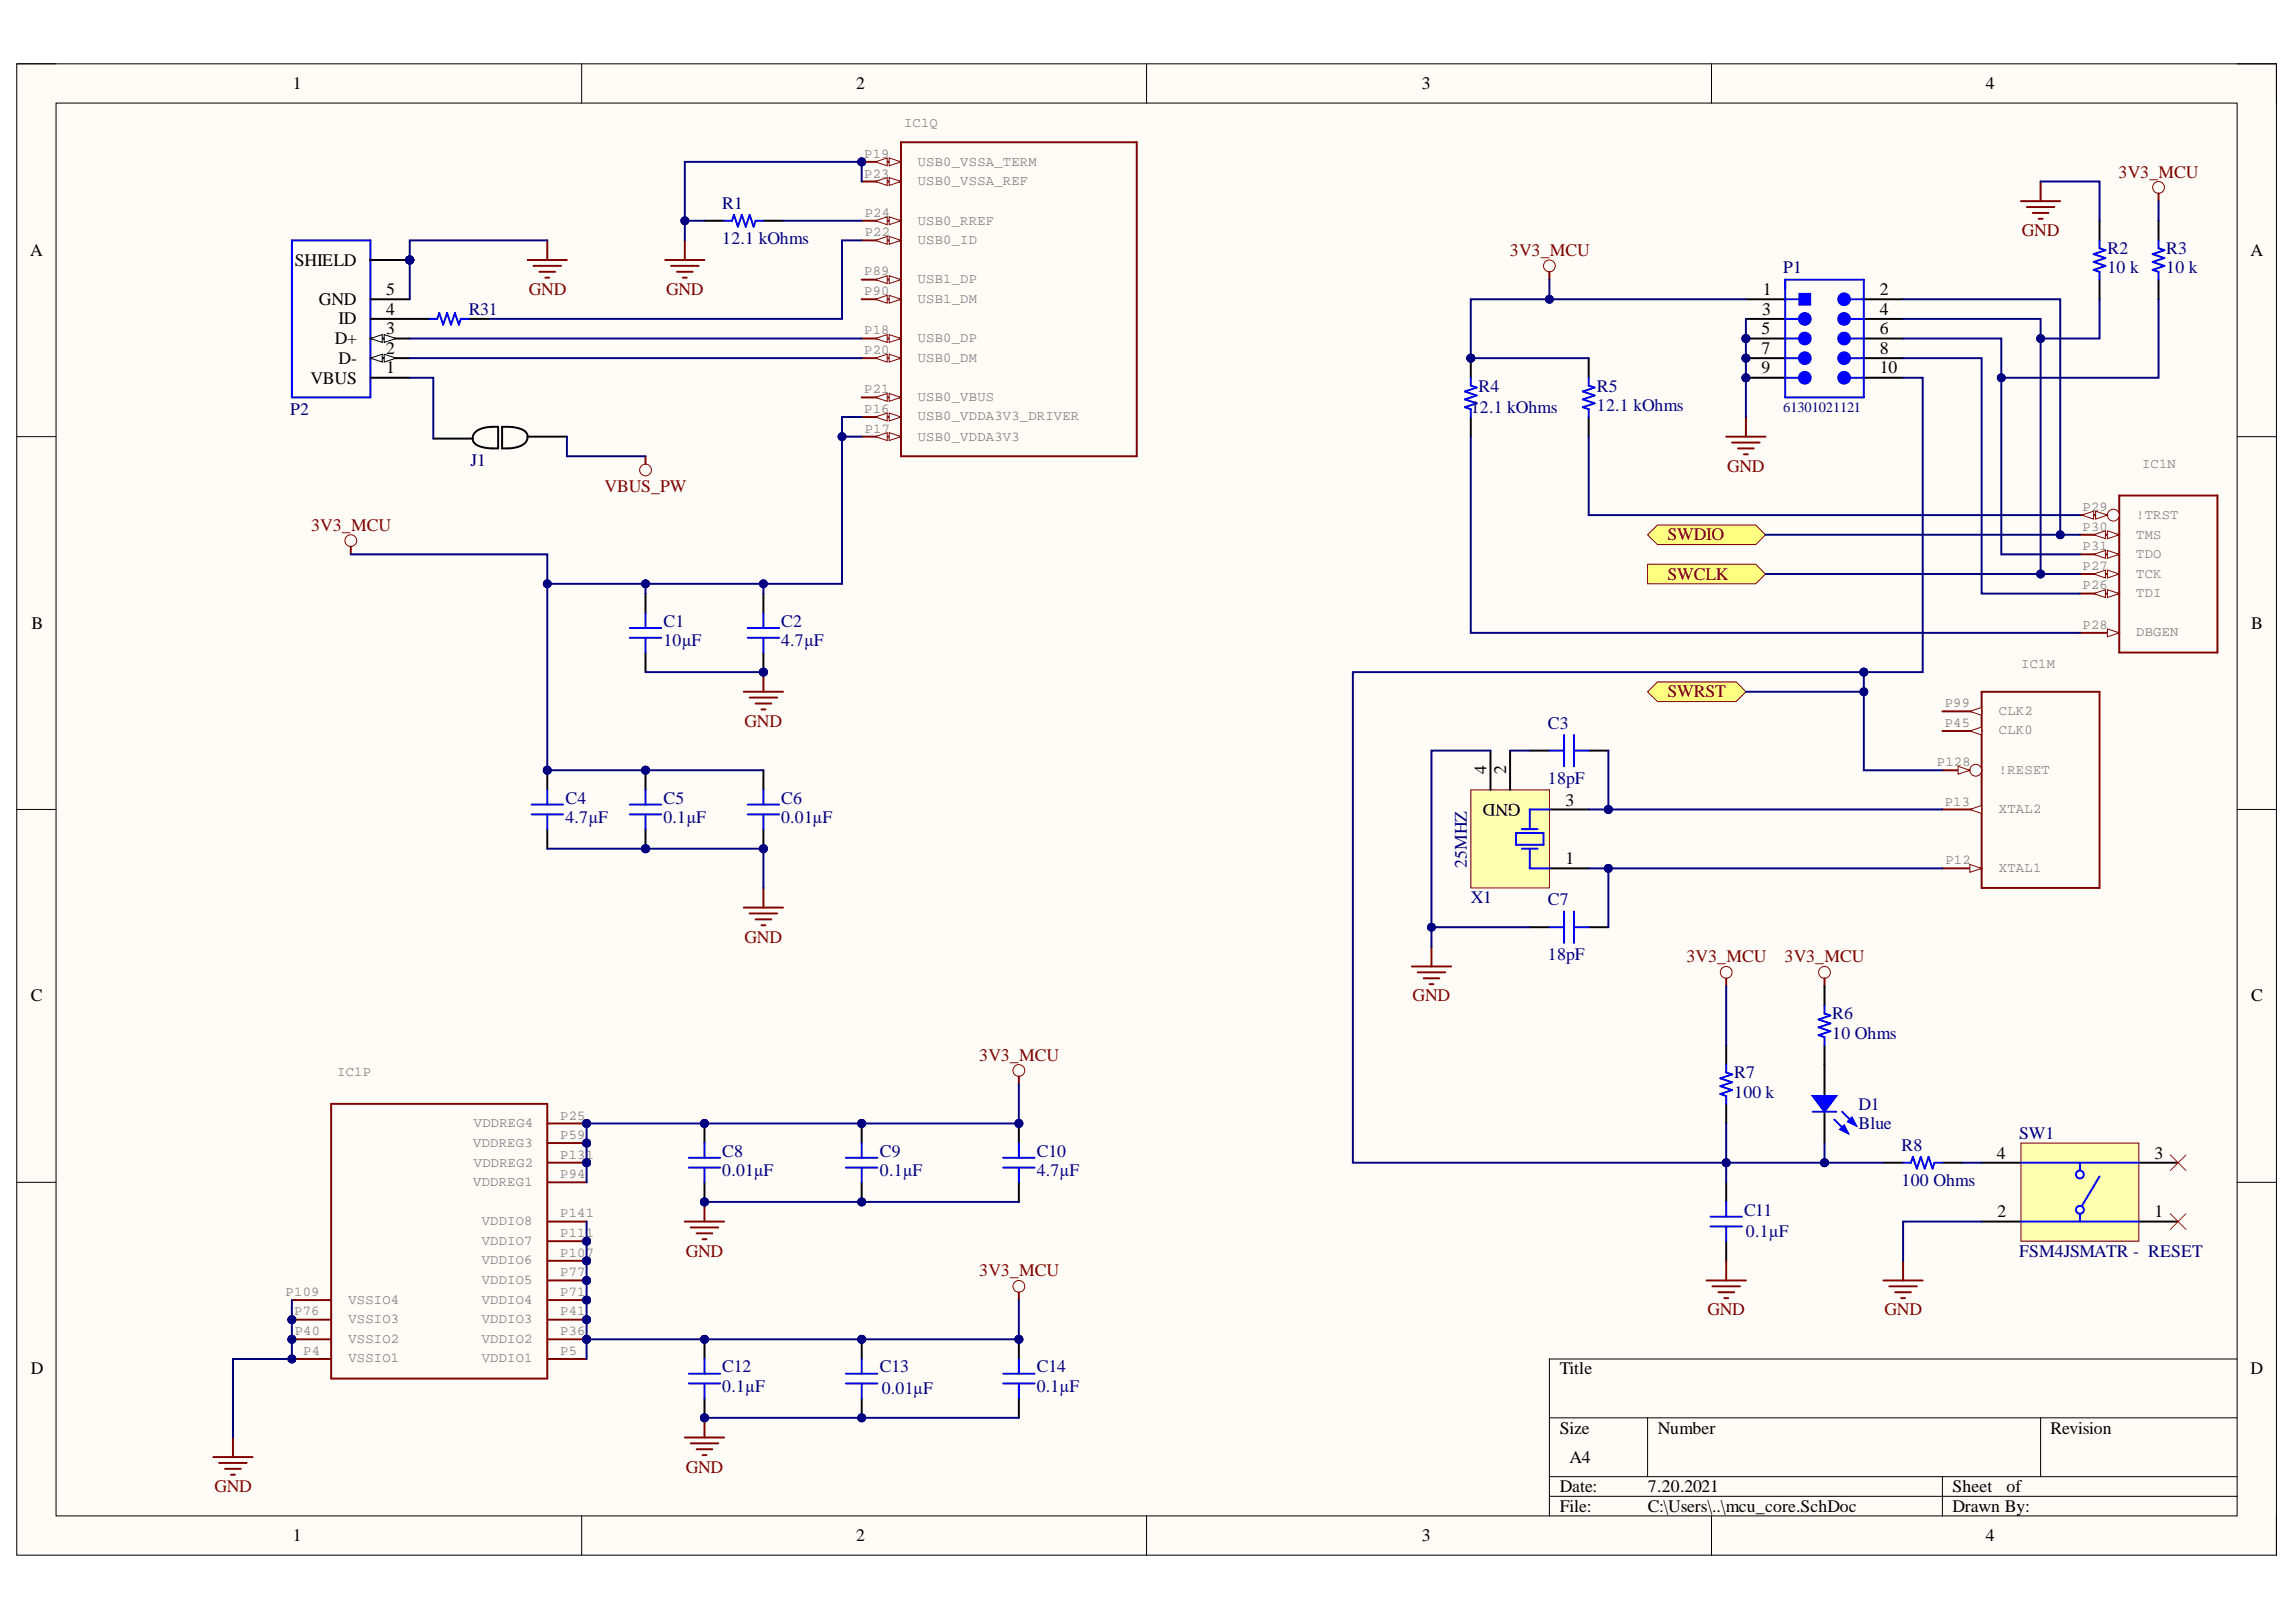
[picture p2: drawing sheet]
<svg xmlns="http://www.w3.org/2000/svg" width="297mm" height="210mm" viewBox="0 0 297 210" stroke-linecap="round" stroke-linejoin="round" font-family="sans-serif">
<defs><g id="words">
<g font-size="2.3">
<text x="37.9" y="11.6">1</text>
<text x="110.8" y="11.6">2</text>
<text x="183.9" y="11.6">3</text>
<text x="256.9" y="11.6">4</text>
<text x="3.9" y="33.1">A</text>
<text x="38.1" y="34.4">SHIELD</text>
<text x="291.2" y="33.1">A</text>
<text x="41.3" y="39.4">GND</text>
<text x="43.8" y="42">ID</text>
<text x="50" y="40.7">4</text>
<text x="50" y="38.2">5</text>
<text x="228" y="40.7">3</text>
<text x="228.1" y="38.2">1</text>
<text x="243.2" y="40.7">4</text>
<text x="243.2" y="38.2">2</text>
<text x="43.3" y="44.5">D+</text>
<text x="43.8" y="47">D-</text>
<text x="50" y="45.8">2</text>
<text x="50" y="43.2">3</text>
<text x="227.9" y="43.2">5</text>
<text x="227.9" y="45.8">7</text>
<text x="243.2" y="43.2">6</text>
<text x="243.2" y="45.8">8</text>
<text x="40.2" y="49.7">VBUS</text>
<text x="50" y="48.3">1</text>
<text x="227.9" y="48.3">9</text>
<text x="243.2" y="48.3">10</text>
<text x="4.1" y="81.3">B</text>
<text x="291.3" y="81.3">B</text>
<text x="192.3" y="100.2" transform="rotate(-90 192.3 100.2)">4</text>
<text x="194.8" y="100.2" transform="rotate(-90 194.8 100.2)">2</text>
<text x="196.7" y="104" transform="rotate(-180 196.7 104)">GND</text>
<text x="202.5" y="104.2">3</text>
<text x="202.5" y="111.8">1</text>
<text x="4" y="129.6">C</text>
<text x="291.3" y="129.6">C</text>
<text x="258.4" y="150">4</text>
<text x="278.7" y="150">3</text>
<text x="258.4" y="157.6">2</text>
<text x="278.7" y="157.6">1</text>
<text x="4" y="177.8">D</text>
<text x="201.8" y="177.8">Title</text>
<text x="291.2" y="177.8">D</text>
<text x="201.8" y="185.5">Size</text>
<text x="214.5" y="185.5">Number</text>
<text x="265.3" y="185.5">Revision</text>
<text x="203" y="189.3">A4</text>
<text x="201.8" y="193.1">Date:</text>
<text x="201.8" y="195.7">File:</text>
<text x="213.2" y="193.1">7.20.2021</text>
<text x="213.2" y="195.7">C:\Users\..\mcu_core.SchDoc</text>
<text x="252.6" y="193.1">Sheet</text>
<text x="252.6" y="195.7">Drawn By:</text>
<text x="259.6" y="193.1">of</text>
<text x="37.9" y="199.5">1</text>
<text x="110.8" y="199.5">2</text>
<text x="183.9" y="199.5">3</text>
<text x="256.9" y="199.5">4</text>
</g>
<g font-size="2.3" fill="#800000">
<text x="274.1" y="23">3V3_MCU</text>
<text x="195.4" y="33.1">3V3_MCU</text>
<text x="261.6" y="30.6">GND</text>
<text x="68.4" y="38.2">GND</text>
<text x="86.2" y="38.2">GND</text>
<text x="78.2" y="63.6">VBUS_PW</text>
<text x="223.4" y="61.1">GND</text>
<text x="40.3" y="68.7">3V3_MCU</text>
<text x="215.7" y="69.9">SWDIO</text>
<text x="215.7" y="75">SWCLK</text>
<text x="96.3" y="94.1">GND</text>
<text x="215.7" y="90.2">SWRST</text>
<text x="96.3" y="122">GND</text>
<text x="218.2" y="124.5">3V3_MCU</text>
<text x="230.9" y="124.5">3V3_MCU</text>
<text x="182.8" y="129.6">GND</text>
<text x="126.7" y="137.3">3V3_MCU</text>
<text x="88.7" y="162.6">GND</text>
<text x="126.7" y="165.2">3V3_MCU</text>
<text x="220.9" y="170.2">GND</text>
<text x="243.8" y="170.2">GND</text>
<text x="88.7" y="190.6">GND</text>
<text x="27.7" y="193.1">GND</text>
</g>
<g font-size="2.3" fill="#000080">
<text x="93.4" y="27">R1</text>
<text x="93.4" y="31.6">12.1 kOhms</text>
<text x="230.7" y="35.4">P1</text>
<text x="272.6" y="35.4">10 k</text>
<text x="272.6" y="32.9">R2</text>
<text x="280.3" y="35.4">10 k</text>
<text x="280.3" y="32.9">R3</text>
<text x="60.6" y="40.7">R31</text>
<text x="37.5" y="53.7">P2</text>
<text x="190.3" y="53.5">12.1 kOhms</text>
<text x="191.3" y="50.7">R4</text>
<text x="206.6" y="53.2">12.1 kOhms</text>
<text x="206.6" y="50.7">R5</text>
<text x="60.9" y="60.3">J1</text>
<text x="85.8" y="83.6">10µF</text>
<text x="85.8" y="81.1">C1</text>
<text x="101.1" y="83.6">4.7µF</text>
<text x="101.1" y="81.1">C2</text>
<text x="200.3" y="94.4">C3</text>
<text x="200.3" y="101.5">18pF</text>
<text x="73.2" y="106.5">4.7µF</text>
<text x="73.2" y="104">C4</text>
<text x="85.8" y="106.5">0.1µF</text>
<text x="85.8" y="104">C5</text>
<text x="101.1" y="106.5">0.01µF</text>
<text x="101.1" y="104">C6</text>
<text x="189.8" y="112.4" transform="rotate(-90 189.8 112.4)">25MHZ</text>
<text x="190.3" y="116.9">X1</text>
<text x="200.3" y="117.2">C7</text>
<text x="200.3" y="124.3">18pF</text>
<text x="237" y="131.9">R6</text>
<text x="237" y="134.4">10 Ohms</text>
<text x="224.4" y="142.1">100 k</text>
<text x="224.4" y="139.6">R7</text>
<text x="240.4" y="143.6">D1</text>
<text x="93.4" y="149.7">C8</text>
<text x="113.8" y="149.7">C9</text>
<text x="134.1" y="149.7">C10</text>
<text x="240.4" y="146.1">Blue</text>
<text x="246" y="148.9">R8</text>
<text x="261.2" y="147.4">SW1</text>
<text x="93.4" y="152.2">0.01µF</text>
<text x="113.8" y="152.2">0.1µF</text>
<text x="134.1" y="152.2">4.7µF</text>
<text x="246" y="153.5">100 Ohms</text>
<text x="225.6" y="157.3">C11</text>
<text x="225.9" y="160.1">0.1µF</text>
<text x="261.2" y="162.6">FSM4JSMATR - RESET</text>
<text x="93.4" y="177.6">C12</text>
<text x="113.8" y="177.6">C13</text>
<text x="134.1" y="177.6">C14</text>
<text x="93.4" y="180.2">0.1µF</text>
<text x="114.1" y="180.4">0.01µF</text>
<text x="134.1" y="180.2">0.1µF</text>
</g>
<text font-size="1.9" fill="#000080" x="230.7" y="53.3">61301021121</text>
<g font-size="1.8" fill="#808080">
<text x="117" y="16.4">IC1Q</text>
<text x="111.8" y="23">P23</text>
<text x="111.8" y="20.4">P19</text>
<text x="118.7" y="24">USB0_VSSA_REF</text>
<text x="118.7" y="21.5">USB0_VSSA_TERM</text>
<text x="111.9" y="28">P24</text>
<text x="118.7" y="29.1">USB0_RREF</text>
<text x="111.8" y="35.6">P89</text>
<text x="111.9" y="30.6">P22</text>
<text x="118.7" y="31.6">USB0_ID</text>
<text x="111.8" y="38.2">P90</text>
<text x="118.7" y="39.2">USB1_DM</text>
<text x="118.7" y="36.7">USB1_DP</text>
<text x="111.8" y="45.8">P20</text>
<text x="111.8" y="43.2">P18</text>
<text x="118.7" y="46.8">USB0_DM</text>
<text x="118.7" y="44.3">USB0_DP</text>
<text x="111.8" y="50.9">P21</text>
<text x="111.8" y="53.4">P16</text>
<text x="118.7" y="51.9">USB0_VBUS</text>
<text x="111.9" y="56">P17</text>
<text x="118.7" y="57">USB0_VDDA3V3</text>
<text x="118.7" y="54.4">USB0_VDDA3V3_DRIVER</text>
<text x="277.1" y="60.6">IC1N</text>
<text x="269.4" y="71.2">P31</text>
<text x="269.4" y="68.7">P30</text>
<text x="269.4" y="66.1">P29</text>
<text x="276.4" y="69.7">TMS</text>
<text x="276.4" y="67.2">!TRST</text>
<text x="269.4" y="76.3">P26</text>
<text x="269.4" y="73.7">P27</text>
<text x="276.4" y="77.3">TDI</text>
<text x="276.4" y="74.8">TCK</text>
<text x="276.4" y="72.2">TDO</text>
<text x="269.4" y="81.3">P28</text>
<text x="276.4" y="82.4">DBGEN</text>
<text x="261.5" y="86.4">IC1M</text>
<text x="251.6" y="91.5">P99</text>
<text x="251.6" y="94">P45</text>
<text x="258.6" y="92.5">CLK2</text>
<text x="258.6" y="95">CLK0</text>
<text x="250.6" y="99.2">P128</text>
<text x="258.6" y="100.2">!RESET</text>
<text x="251.6" y="104.2">P13</text>
<text x="258.6" y="105.3">XTAL2</text>
<text x="251.7" y="111.8">P12</text>
<text x="258.6" y="112.9">XTAL1</text>
<text x="43.6" y="139.2">IC1P</text>
<text x="61.2" y="148.4">VDDREG3</text>
<text x="61.3" y="145.9">VDDREG4</text>
<text x="72.5" y="150">P131</text>
<text x="72.5" y="147.4">P59</text>
<text x="72.5" y="144.9">P25</text>
<text x="61.2" y="153.5">VDDREG1</text>
<text x="61.3" y="151">VDDREG2</text>
<text x="72.5" y="152.5">P94</text>
<text x="62.3" y="161.1">VDDIO7</text>
<text x="62.3" y="158.6">VDDIO8</text>
<text x="72.5" y="160.1">P111</text>
<text x="72.5" y="157.6">P141</text>
<text x="37" y="167.7">P109</text>
<text x="62.3" y="166.2">VDDIO5</text>
<text x="62.3" y="163.6">VDDIO6</text>
<text x="72.5" y="167.7">P71</text>
<text x="72.5" y="165.2">P77</text>
<text x="72.5" y="162.6">P107</text>
<text x="38.1" y="170.2">P76</text>
<text x="38.1" y="172.8">P40</text>
<text x="45.1" y="173.8">VSSIO2</text>
<text x="45.1" y="171.2">VSSIO3</text>
<text x="45.1" y="168.7">VSSIO4</text>
<text x="62.3" y="173.8">VDDIO2</text>
<text x="62.3" y="171.2">VDDIO3</text>
<text x="62.3" y="168.7">VDDIO4</text>
<text x="72.5" y="172.8">P36</text>
<text x="72.5" y="170.2">P41</text>
<text x="39.2" y="175.3">P4</text>
<text x="45.1" y="176.3">VSSIO1</text>
<text x="62.3" y="176.3">VDDIO1</text>
<text x="72.5" y="175.3">P5</text>
</g>
</g></defs>
<path d="M2.2 8.3h292.3v193h-292.3z" fill-rule="evenodd" fill="#fffcf8"/>
<path d="M2.2 8.3h292.3v193h-292.3z" fill="none" stroke="#000" stroke-width=".13"/>
<path d="M7.3 13.3h282.1v182.9h-282.1z" fill-rule="evenodd" fill="#fffcf8"/>
<g fill="none" stroke="#000" stroke-width=".13">
<path d="M2.2 8.3h5.1M7.3 13.3h282.1v182.9h-282.1zM75.2 8.3v5M148.3 8.3v5M221.4 8.3v5M289.4 8.3h5.1v5M2.2 56.5h5.1M289.4 56.5h5.1M2.2 104.8h5.1M289.4 104.8h5.1M2.2 153h5.1M289.4 153h5.1"/>
<path d="M289.4 175.9h-89v20.3M75.3 196.2v5.1M148.3 196.2v5.1M200.4 183.5h89M200.4 191.1h89M200.4 193.6h89M213.2 183.5v7.6M221.4 196.2v5.1M251.3 191.1v5.1M264 183.5v7.6M294.5 196.2v5.1"/>
</g>
<path d="M256.4 89.5h15.2v25.4h-15.2zM251.3 112.4h5.1" fill="none" stroke="#800000" stroke-width=".25"/>
<path d="M254.8 111.9l1.6 .5-1.6 .5z" fill="#f8fcff"/>
<path d="M254.8 111.9l1.6 .5-1.6 .5z" fill="none" stroke="#800000" stroke-width=".13"/>
<path d="M251.3 104.8h5.1" fill="none" stroke="#800000" stroke-width=".25"/>
<path d="M254.8 104.8l1.6-.6v1.1z" fill="#f8fcff"/>
<path d="M254.8 104.8l1.6-.6v1.1z" fill="none" stroke="#800000" stroke-width=".13"/>
<path d="M251.3 92.1h5.1" fill="none" stroke="#800000" stroke-width=".25"/>
<path d="M254.8 92.1l1.6-.5v1z" fill="#f8fcff"/>
<path d="M254.8 92.1l1.6-.5v1z" fill="none" stroke="#800000" stroke-width=".13"/>
<path d="M251.3 94.6h5.1" fill="none" stroke="#800000" stroke-width=".25"/>
<path d="M254.8 94.6l1.6-.5v1z" fill="#f8fcff"/>
<path d="M254.8 94.6l1.6-.5v1z" fill="none" stroke="#800000" stroke-width=".13"/>
<path d="M251.3 99.7h5.1" fill="none" stroke="#800000" stroke-width=".25"/>
<circle cx="255.6" cy="99.7" r=".76" fill="#f8fcff"/>
<circle cx="255.6" cy="99.7" r=".76" fill="none" stroke="#800000" stroke-width=".13"/>
<path d="M253.3 99.2l1.5 .5-1.5 .5z" fill="#f8fcff"/>
<path d="M253.3 99.2l1.5 .5-1.5 .5z" fill="none" stroke="#800000" stroke-width=".13"/>
<circle cx="111.5" cy="21" r=".51" fill="#000080"/>
<circle cx="111.5" cy="21" r=".51" fill="none" stroke="#000080" stroke-width=".13"/>
<path d="M116.6 18.4h30.5v40.6h-30.5zM111.5 38.7h5.1" fill="none" stroke="#800000" stroke-width=".25"/>
<path d="M115 38.2l1.6 .5-1.6 .5z" fill="#f8fcff"/>
<path d="M115 38.2l1.6 .5-1.6 .5z" fill="none" stroke="#800000" stroke-width=".13"/>
<path d="M113.3 38.7l1.5-.5v1z" fill="#f8fcff"/>
<path d="M113.3 38.7l1.5-.5v1z" fill="none" stroke="#800000" stroke-width=".13"/>
<path d="M111.5 36.2h5.1" fill="none" stroke="#800000" stroke-width=".25"/>
<path d="M115 35.7l1.6 .5-1.6 .5z" fill="#f8fcff"/>
<path d="M115 35.7l1.6 .5-1.6 .5z" fill="none" stroke="#800000" stroke-width=".13"/>
<path d="M113.3 36.2l1.5-.5v1z" fill="#f8fcff"/>
<path d="M113.3 36.2l1.5-.5v1z" fill="none" stroke="#800000" stroke-width=".13"/>
<path d="M111.5 46.3h5.1" fill="none" stroke="#800000" stroke-width=".25"/>
<path d="M115 45.8l1.6 .5-1.6 .6z" fill="#f8fcff"/>
<path d="M115 45.8l1.6 .5-1.6 .6z" fill="none" stroke="#800000" stroke-width=".13"/>
<path d="M113.3 46.3l1.5-.5v1.1z" fill="#f8fcff"/>
<path d="M113.3 46.3l1.5-.5v1.1z" fill="none" stroke="#800000" stroke-width=".13"/>
<path d="M111.5 43.8h5.1" fill="none" stroke="#800000" stroke-width=".25"/>
<path d="M115 43.3l1.6 .5-1.6 .5z" fill="#f8fcff"/>
<path d="M115 43.3l1.6 .5-1.6 .5z" fill="none" stroke="#800000" stroke-width=".13"/>
<path d="M113.3 43.8l1.5-.5v1z" fill="#f8fcff"/>
<path d="M113.3 43.8l1.5-.5v1z" fill="none" stroke="#800000" stroke-width=".13"/>
<path d="M111.5 31.1h5.1" fill="none" stroke="#800000" stroke-width=".25"/>
<path d="M115 30.6l1.6 .5-1.6 .5z" fill="#f8fcff"/>
<path d="M115 30.6l1.6 .5-1.6 .5z" fill="none" stroke="#800000" stroke-width=".13"/>
<path d="M113.3 31.1l1.5-.5v1z" fill="#f8fcff"/>
<path d="M113.3 31.1l1.5-.5v1z" fill="none" stroke="#800000" stroke-width=".13"/>
<path d="M111.5 28.6h5.1" fill="none" stroke="#800000" stroke-width=".25"/>
<path d="M115 28.1l1.6 .5-1.6 .5z" fill="#f8fcff"/>
<path d="M115 28.1l1.6 .5-1.6 .5z" fill="none" stroke="#800000" stroke-width=".13"/>
<path d="M113.3 28.6l1.5-.5v1z" fill="#f8fcff"/>
<path d="M113.3 28.6l1.5-.5v1z" fill="none" stroke="#800000" stroke-width=".13"/>
<path d="M111.5 51.4h5.1" fill="none" stroke="#800000" stroke-width=".25"/>
<path d="M115 50.9l1.6 .5-1.6 .5z" fill="#f8fcff"/>
<path d="M115 50.9l1.6 .5-1.6 .5z" fill="none" stroke="#800000" stroke-width=".13"/>
<path d="M113.3 51.4l1.5-.5v1z" fill="#f8fcff"/>
<path d="M113.3 51.4l1.5-.5v1z" fill="none" stroke="#800000" stroke-width=".13"/>
<path d="M111.5 56.5h5.1" fill="none" stroke="#800000" stroke-width=".25"/>
<path d="M115 56l1.6 .5-1.6 .5z" fill="#f8fcff"/>
<path d="M115 56l1.6 .5-1.6 .5z" fill="none" stroke="#800000" stroke-width=".13"/>
<path d="M113.3 56.5l1.5-.5v1z" fill="#f8fcff"/>
<path d="M113.3 56.5l1.5-.5v1z" fill="none" stroke="#800000" stroke-width=".13"/>
<path d="M111.5 54h5.1" fill="none" stroke="#800000" stroke-width=".25"/>
<path d="M115 53.5l1.6 .5-1.6 .5z" fill="#f8fcff"/>
<path d="M115 53.5l1.6 .5-1.6 .5z" fill="none" stroke="#800000" stroke-width=".13"/>
<path d="M113.3 54l1.5-.5v1z" fill="#f8fcff"/>
<path d="M113.3 54l1.5-.5v1z" fill="none" stroke="#800000" stroke-width=".13"/>
<path d="M111.5 23.5h5.1" fill="none" stroke="#800000" stroke-width=".25"/>
<path d="M115 23l1.6 .5-1.6 .5z" fill="#f8fcff"/>
<path d="M115 23l1.6 .5-1.6 .5z" fill="none" stroke="#800000" stroke-width=".13"/>
<path d="M113.3 23.5l1.5-.5v1z" fill="#f8fcff"/>
<path d="M113.3 23.5l1.5-.5v1z" fill="none" stroke="#800000" stroke-width=".13"/>
<path d="M111.5 20.9h5.1" fill="none" stroke="#800000" stroke-width=".25"/>
<path d="M115 20.4l1.6 .5-1.6 .6z" fill="#f8fcff"/>
<path d="M115 20.4l1.6 .5-1.6 .6z" fill="none" stroke="#800000" stroke-width=".13"/>
<path d="M113.3 20.9l1.5-.5v1.1z" fill="#f8fcff"/>
<path d="M113.3 20.9l1.5-.5v1.1z" fill="none" stroke="#800000" stroke-width=".13"/>
<circle cx="111.5" cy="21" r=".51" fill="#000080"/>
<circle cx="111.5" cy="21" r=".51" fill="none" stroke="#000080" stroke-width=".13"/>
<path d="M274.2 64.1h12.7v20.3h-12.7zM269.1 81.9h5.1" fill="none" stroke="#800000" stroke-width=".25"/>
<path d="M272.6 81.4l1.6 .5-1.6 .5z" fill="#f8fcff"/>
<path d="M272.6 81.4l1.6 .5-1.6 .5z" fill="none" stroke="#800000" stroke-width=".13"/>
<path d="M269.1 76.8h5.1" fill="none" stroke="#800000" stroke-width=".25"/>
<path d="M272.6 76.3l1.6 .5-1.6 .5z" fill="#f8fcff"/>
<path d="M272.6 76.3l1.6 .5-1.6 .5z" fill="none" stroke="#800000" stroke-width=".13"/>
<path d="M270.9 76.8l1.5-.5v1z" fill="#f8fcff"/>
<path d="M270.9 76.8l1.5-.5v1z" fill="none" stroke="#800000" stroke-width=".13"/>
<path d="M269.1 74.3h5.1" fill="none" stroke="#800000" stroke-width=".25"/>
<path d="M272.6 73.8l1.6 .5-1.6 .5z" fill="#f8fcff"/>
<path d="M272.6 73.8l1.6 .5-1.6 .5z" fill="none" stroke="#800000" stroke-width=".13"/>
<path d="M270.9 74.3l1.5-.5v1z" fill="#f8fcff"/>
<path d="M270.9 74.3l1.5-.5v1z" fill="none" stroke="#800000" stroke-width=".13"/>
<path d="M269.1 71.7h5.1" fill="none" stroke="#800000" stroke-width=".25"/>
<path d="M272.6 71.2l1.6 .5-1.6 .5z" fill="#f8fcff"/>
<path d="M272.6 71.2l1.6 .5-1.6 .5z" fill="none" stroke="#800000" stroke-width=".13"/>
<path d="M270.9 71.7l1.5-.5v1z" fill="#f8fcff"/>
<path d="M270.9 71.7l1.5-.5v1z" fill="none" stroke="#800000" stroke-width=".13"/>
<path d="M269.1 69.2h5.1" fill="none" stroke="#800000" stroke-width=".25"/>
<path d="M272.6 68.7l1.6 .5-1.6 .5z" fill="#f8fcff"/>
<path d="M272.6 68.7l1.6 .5-1.6 .5z" fill="none" stroke="#800000" stroke-width=".13"/>
<path d="M270.9 69.2l1.5-.5v1z" fill="#f8fcff"/>
<path d="M270.9 69.2l1.5-.5v1z" fill="none" stroke="#800000" stroke-width=".13"/>
<path d="M269.1 66.7h5.1" fill="none" stroke="#800000" stroke-width=".25"/>
<circle cx="273.4" cy="66.7" r=".76" fill="#f8fcff"/>
<circle cx="273.4" cy="66.7" r=".76" fill="none" stroke="#800000" stroke-width=".13"/>
<path d="M271.1 66.2l1.5 .5-1.5 .5z" fill="#f8fcff"/>
<path d="M271.1 66.2l1.5 .5-1.5 .5z" fill="none" stroke="#800000" stroke-width=".13"/>
<path d="M269.3 66.7l1.6-.5v1z" fill="#f8fcff"/>
<path d="M269.3 66.7l1.6-.5v1z" fill="none" stroke="#800000" stroke-width=".13"/>
<path d="M213.2 69.2l1.2-1.3h12.7l1.3 1.3-1.3 1.3h-12.7z" fill-rule="evenodd" fill="#ffff80"/>
<path d="M213.2 69.2l1.2-1.3h12.7l1.3 1.3-1.3 1.3h-12.7z" fill="none" stroke="#800000" stroke-width=".13"/>
<path d="M213.2 73h13.9l1.3 1.3-1.3 1.3h-13.9z" fill-rule="evenodd" fill="#ffff80"/>
<path d="M213.2 73h13.9l1.3 1.3-1.3 1.3h-13.9z" fill="none" stroke="#800000" stroke-width=".13"/>
<path d="M213.2 89.5l1.2-1.3h10.2l1.3 1.3-1.3 1.3h-10.2z" fill-rule="evenodd" fill="#ffff80"/>
<path d="M213.2 89.5l1.2-1.3h10.2l1.3 1.3-1.3 1.3h-10.2z" fill="none" stroke="#800000" stroke-width=".13"/>
<circle cx="53" cy="33.6" r=".51" fill="#000080"/>
<circle cx="53" cy="33.6" r=".51" fill="none" stroke="#000080" stroke-width=".13"/>
<circle cx="53" cy="33.6" r=".51" fill="#000080"/>
<circle cx="53" cy="33.6" r=".51" fill="none" stroke="#000080" stroke-width=".13"/>
<circle cx="53" cy="33.6" r=".51" fill="#000080"/>
<circle cx="53" cy="33.6" r=".51" fill="none" stroke="#000080" stroke-width=".13"/>
<circle cx="53" cy="33.6" r=".51" fill="#000080"/>
<circle cx="53" cy="33.6" r=".51" fill="none" stroke="#000080" stroke-width=".13"/>
<circle cx="53" cy="33.6" r=".51" fill="#000080"/>
<circle cx="53" cy="33.6" r=".51" fill="none" stroke="#000080" stroke-width=".13"/>
<circle cx="53" cy="33.6" r=".51" fill="#000080"/>
<circle cx="53" cy="33.6" r=".51" fill="none" stroke="#000080" stroke-width=".13"/>
<path d="M37.8 31.1h10.1v20.3h-10.1z" fill="none" stroke="#00f" stroke-width=".25"/>
<path d="M47.9 48.9h5.1M47.9 46.3h5.1" fill="none" stroke="#000" stroke-width=".25"/>
<path d="M47.9 46.3l1.6-.5v1.1z" fill="#f8fcff"/>
<path d="M47.9 46.3l1.6-.5v1.1z" fill="none" stroke="#000" stroke-width=".13"/>
<path d="M49.7 45.8l1.5 .5-1.5 .6z" fill="#f8fcff"/>
<path d="M49.7 45.8l1.5 .5-1.5 .6z" fill="none" stroke="#000" stroke-width=".13"/>
<path d="M47.9 43.8h5.1" fill="none" stroke="#000" stroke-width=".25"/>
<path d="M47.9 43.8l1.6-.5v1z" fill="#f8fcff"/>
<path d="M47.9 43.8l1.6-.5v1z" fill="none" stroke="#000" stroke-width=".13"/>
<path d="M49.7 43.3l1.5 .5-1.5 .5z" fill="#f8fcff"/>
<path d="M49.7 43.3l1.5 .5-1.5 .5z" fill="none" stroke="#000" stroke-width=".13"/>
<path d="M47.9 38.7h5.1M47.9 33.6h5.1M47.9 41.3h5.1" fill="none" stroke="#000" stroke-width=".25"/>
<circle cx="53" cy="33.6" r=".51" fill="#000080"/>
<circle cx="53" cy="33.6" r=".51" fill="none" stroke="#000080" stroke-width=".13"/>
<path d="M47.9 33.6h5.1" fill="none" stroke="#000" stroke-width=".25"/>
<circle cx="53" cy="33.6" r=".51" fill="#000080"/>
<circle cx="53" cy="33.6" r=".51" fill="none" stroke="#000080" stroke-width=".13"/>
<path d="M47.9 33.6h5.1" fill="none" stroke="#000" stroke-width=".25"/>
<circle cx="53" cy="33.6" r=".51" fill="#000080"/>
<circle cx="53" cy="33.6" r=".51" fill="none" stroke="#000080" stroke-width=".13"/>
<path d="M47.9 33.6h5.1" fill="none" stroke="#000" stroke-width=".25"/>
<circle cx="53" cy="33.6" r=".51" fill="#000080"/>
<circle cx="53" cy="33.6" r=".51" fill="none" stroke="#000080" stroke-width=".13"/>
<path d="M47.9 33.6h5.1" fill="none" stroke="#000" stroke-width=".25"/>
<circle cx="53" cy="33.6" r=".51" fill="#000080"/>
<circle cx="53" cy="33.6" r=".51" fill="none" stroke="#000080" stroke-width=".13"/>
<path d="M47.9 33.6h5.1" fill="none" stroke="#000" stroke-width=".25"/>
<circle cx="53" cy="33.6" r=".51" fill="#000080"/>
<circle cx="53" cy="33.6" r=".51" fill="none" stroke="#000080" stroke-width=".13"/>
<circle cx="83.5" cy="60.8" r=".76" fill="none" stroke="#800000" stroke-width=".13"/>
<path d="M83.5 59v1.1" fill="none" stroke="#800000" stroke-width=".25"/>
<path d="M190.3 102.2h10.1v12.7h-10.1z" fill-rule="evenodd" fill="#ffffb0"/>
<path d="M190.3 102.2h10.1v12.7h-10.1z" fill="none" stroke="#800000" stroke-width=".13"/>
<path d="M192.8 97.1v5.1M195.4 97.1v5.1M200.4 112.4h5.1M200.4 104.8h5.1" fill="none" stroke="#000" stroke-width=".25"/>
<path d="M196.1 107.8h3.6v1.5h-3.6zM196.9 107.3h2M196.9 109.8h2M197.9 109.8v2.6h2.5M200.4 104.8h-2.5v2.5" fill="none" stroke="#00f" stroke-width=".25"/>
<path d="M68.3 33.6h5M69 34.4h3.6M69.8 35.2h2M70.6 35.9h.5M70.8 31.1v2.5M182.7 125.1h5M183.4 125.8h3.6M184.2 126.6h2M184.9 127.4h.5M185.2 122.5v2.6" fill="none" stroke="#800000" stroke-width=".25"/>
<circle cx="225.9" cy="43.8" r=".51" fill="#000080"/>
<circle cx="225.9" cy="43.8" r=".51" fill="none" stroke="#000080" stroke-width=".13"/>
<circle cx="225.9" cy="46.4" r=".51" fill="#000080"/>
<circle cx="225.9" cy="46.4" r=".51" fill="none" stroke="#000080" stroke-width=".13"/>
<circle cx="225.9" cy="48.9" r=".51" fill="#000080"/>
<circle cx="225.9" cy="48.9" r=".51" fill="none" stroke="#000080" stroke-width=".13"/>
<path d="M225.9 38.7h5.1M225.9 41.3h5.1" fill="none" stroke="#000" stroke-width=".25"/>
<path d="M231 41.3h1.7" fill="none" stroke="#00f" stroke-width=".25"/>
<circle cx="233.5" cy="41.3" r=".76" fill="#00f"/>
<g fill="none" stroke="#00f" stroke-width=".25">
<path d="M239.3 41.3h1.8"/>
<circle cx="233.5" cy="41.3" r=".76"/>
</g>
<path d="M241.1 38.7h5.1M241.1 41.3h5.1" fill="none" stroke="#000" stroke-width=".25"/>
<circle cx="238.6" cy="41.3" r=".76" fill="#00f"/>
<g fill="none" stroke="#00f" stroke-width=".25">
<path d="M239.3 38.7h1.8"/>
<circle cx="238.6" cy="41.3" r=".76"/>
</g>
<circle cx="238.6" cy="38.7" r=".76" fill="#00f"/>
<circle cx="238.6" cy="38.7" r=".76" fill="none" stroke="#00f" stroke-width=".25"/>
<path d="M225.9 43.8h5.1" fill="none" stroke="#000" stroke-width=".25"/>
<circle cx="225.9" cy="43.8" r=".51" fill="#000080"/>
<circle cx="225.9" cy="43.8" r=".51" fill="none" stroke="#000080" stroke-width=".13"/>
<path d="M241.1 43.8h5.1" fill="none" stroke="#000" stroke-width=".25"/>
<path d="M231 43.8h1.7" fill="none" stroke="#00f" stroke-width=".25"/>
<circle cx="233.5" cy="43.8" r=".76" fill="#00f"/>
<g fill="none" stroke="#00f" stroke-width=".25">
<path d="M239.3 43.8h1.8"/>
<circle cx="233.5" cy="43.8" r=".76"/>
</g>
<circle cx="238.6" cy="43.8" r=".76" fill="#00f"/>
<circle cx="238.6" cy="43.8" r=".76" fill="none" stroke="#00f" stroke-width=".25"/>
<path d="M225.9 46.4h5.1" fill="none" stroke="#000" stroke-width=".25"/>
<circle cx="225.9" cy="46.4" r=".51" fill="#000080"/>
<circle cx="225.9" cy="46.4" r=".51" fill="none" stroke="#000080" stroke-width=".13"/>
<path d="M241.1 46.4h5.1" fill="none" stroke="#000" stroke-width=".25"/>
<path d="M231 46.4h1.7" fill="none" stroke="#00f" stroke-width=".25"/>
<circle cx="233.5" cy="46.4" r=".76" fill="#00f"/>
<g fill="none" stroke="#00f" stroke-width=".25">
<path d="M239.3 46.4h1.8"/>
<circle cx="233.5" cy="46.4" r=".76"/>
</g>
<circle cx="238.6" cy="46.4" r=".76" fill="#00f"/>
<circle cx="238.6" cy="46.4" r=".76" fill="none" stroke="#00f" stroke-width=".25"/>
<path d="M225.9 48.9h5.1" fill="none" stroke="#000" stroke-width=".25"/>
<circle cx="225.9" cy="48.9" r=".51" fill="#000080"/>
<circle cx="225.9" cy="48.9" r=".51" fill="none" stroke="#000080" stroke-width=".13"/>
<path d="M241.1 48.9h5.1" fill="none" stroke="#000" stroke-width=".25"/>
<path d="M231 48.9h1.7" fill="none" stroke="#00f" stroke-width=".25"/>
<circle cx="233.5" cy="48.9" r=".76" fill="#00f"/>
<g fill="none" stroke="#00f" stroke-width=".25">
<path d="M239.3 48.9h1.8"/>
<circle cx="233.5" cy="48.9" r=".76"/>
</g>
<circle cx="238.6" cy="48.9" r=".76" fill="#00f"/>
<g fill="none" stroke="#00f" stroke-width=".25">
<path d="M231 36.2h10.1v15.2h-10.1zM231 38.7h1.7"/>
<circle cx="238.6" cy="48.9" r=".76"/>
</g>
<path d="M232.7 38h1.6v1.5h-1.6z" fill-rule="evenodd" fill="#00f"/>
<path d="M232.7 38h1.6v1.5h-1.6z" fill="none" stroke="#00f" stroke-width=".13"/>
<path d="M256.4 158.1h5.1M256.4 150.5h5.1M276.7 158.1h5.1M276.7 150.5h5.1" fill="none" stroke="#000" stroke-width=".25"/>
<path d="M261.5 147.9h15.2v12.7h-15.2z" fill-rule="evenodd" fill="#ffffb0"/>
<path d="M261.5 147.9h15.2v12.7h-15.2z" fill="none" stroke="#800000" stroke-width=".13"/>
<path d="M261.5 158.1h15.2M261.5 150.5h15.2M269.1 150.5v1" fill="none" stroke="#00f" stroke-width=".25"/>
<circle cx="269.1" cy="152" r=".51" fill="#fff"/>
<circle cx="269.1" cy="152" r=".51" fill="none" stroke="#00f" stroke-width=".25"/>
<circle cx="269.1" cy="156.6" r=".51" fill="#fff"/>
<g fill="none" stroke="#00f" stroke-width=".25">
<path d="M200.4 97.1h2M202.4 95.1v4.1M203.6 97.1h1.9M203.6 95.1v4.1M200.4 120h2M202.4 118v4M203.6 118v4M203.6 120h1.9M269.1 157.1v1M271.6 152.2l-2.3 3.9"/>
<circle cx="269.1" cy="156.6" r=".51"/>
</g>
<path d="M197.9 97.1h2.5M205.5 97.1h2.6M197.9 120h2.5M205.5 120h2.6" fill="none" stroke="#000" stroke-width=".25"/>
<circle cx="190.3" cy="46.4" r=".51" fill="#000080"/>
<circle cx="190.3" cy="46.4" r=".51" fill="none" stroke="#000080" stroke-width=".13"/>
<path d="M190.3 46.4v2.5" fill="none" stroke="#000" stroke-width=".25"/>
<circle cx="190.3" cy="46.4" r=".51" fill="#000080"/>
<circle cx="190.3" cy="46.4" r=".51" fill="none" stroke="#000080" stroke-width=".13"/>
<g fill="none" stroke="#000" stroke-width=".25">
<path d="M271.6 28.6v2.5M271.6 36.2v2.5M279.3 28.6v2.5M279.3 36.2v2.5M190.3 54v2.5M205.5 46.4v2.5M205.5 54v2.5M223.3 135.2v2.6M236 137.8v4M223.3 142.9v2.5M236 143.9v4M243.7 150.5h2.5"/>
<path d="M251.3 150.5h2.5"/>
</g>
<path d="M271.6 31.1v1l.8 .3-1.5 .5 1.5 .5-1.5 .5 1.5 .5-1.5 .5 .7 .3v1M279.3 31.1v1l.7 .3-1.5 .5 1.5 .5-1.5 .5 1.5 .5-1.5 .5 .8 .3v1M190.3 48.9v1l.7 .3-1.5 .5 1.5 .5-1.5 .5 1.5 .5-1.5 .5 .8 .3v1M205.5 48.9v1l.8 .3-1.5 .5 1.5 .5-1.5 .5 1.5 .5-1.5 .5 .7 .3v1M223.3 137.8v1l.8 .2-1.5 .5 1.5 .6-1.5 .5 1.5 .5-1.5 .5 .7 .2v1.1M234.5 143.9h3.1M246.2 150.5h1l.3-.8 .5 1.5 .5-1.5 .5 1.5 .5-1.5 .5 1.5 .3-.7h1" fill="none" stroke="#00f" stroke-width=".25"/>
<g fill="none" stroke="#800000" stroke-width=".13">
<circle cx="200.4" cy="34.4" r=".76"/>
<circle cx="279.3" cy="24.3" r=".76"/>
<circle cx="236" cy="125.8" r=".76"/>
</g>
<g fill="none" stroke="#800000" stroke-width=".25">
<path d="M200.4 35.2v1M279.3 25v1M223.3 56.5h5.1M224.1 57.3h3.5M224.9 58h2M225.6 58.8h.5M225.9 54v2.5M236 126.6v1M243.7 165.7h5M244.4 166.5h3.6M245.2 167.2h2M246 168h.5"/>
<path d="M246.2 163.2v2.5"/>
</g>
<path d="M234.5 141.8h3.1l-1.6 2.1z" fill="#00f"/>
<path d="M234.5 141.8h3.1l-1.6 2.1zM238.3 143.9l1.3 1.2" fill="none" stroke="#00f" stroke-width=".25"/>
<path d="M239.1 145.1l.5-.5 .5 1z" fill="#00f"/>
<path d="M237.3 144.9l1.5 1.5M239.1 145.1l.5-.5 .5 1z" fill="none" stroke="#00f" stroke-width=".25"/>
<path d="M238.1 146.1l.5-.5 .5 1.1z" fill="#00f"/>
<path d="M236 130.1v1.1l.8 .2-1.5 .5 1.5 .5-1.5 .5 1.5 .6-1.5 .5 .7 .2v1M221.3 158.7h4.1M221.3 157.4h4.1M223.3 155.5v1.9M223.3 158.7v1.9M238.1 146.1l.5-.5 .5 1.1z" fill="none" stroke="#00f" stroke-width=".25"/>
<path d="M236 127.6v2.5M236 135.2v2.6M223.3 153v2.5M223.3 160.6v2.6" fill="none" stroke="#000" stroke-width=".25"/>
<circle cx="223.3" cy="125.8" r=".76" fill="none" stroke="#800000" stroke-width=".13"/>
<path d="M223.3 126.6v1M220.8 165.7h5.1M221.5 166.5h3.6M222.3 167.2h2M223.1 168h.5M223.3 163.2v2.5" fill="none" stroke="#800000" stroke-width=".25"/>
<circle cx="75.9" cy="173.3" r=".51" fill="#000080"/>
<circle cx="75.9" cy="173.3" r=".51" fill="none" stroke="#000080" stroke-width=".13"/>
<circle cx="75.9" cy="170.8" r=".51" fill="#000080"/>
<circle cx="75.9" cy="170.8" r=".51" fill="none" stroke="#000080" stroke-width=".13"/>
<circle cx="75.9" cy="168.2" r=".51" fill="#000080"/>
<circle cx="75.9" cy="168.2" r=".51" fill="none" stroke="#000080" stroke-width=".13"/>
<circle cx="75.9" cy="165.7" r=".51" fill="#000080"/>
<circle cx="75.9" cy="165.7" r=".51" fill="none" stroke="#000080" stroke-width=".13"/>
<circle cx="75.9" cy="163.2" r=".51" fill="#000080"/>
<circle cx="75.9" cy="163.2" r=".51" fill="none" stroke="#000080" stroke-width=".13"/>
<circle cx="75.9" cy="160.6" r=".51" fill="#000080"/>
<circle cx="75.9" cy="160.6" r=".51" fill="none" stroke="#000080" stroke-width=".13"/>
<circle cx="75.9" cy="150.5" r=".51" fill="#000080"/>
<circle cx="75.9" cy="150.5" r=".51" fill="none" stroke="#000080" stroke-width=".13"/>
<circle cx="75.9" cy="147.9" r=".51" fill="#000080"/>
<circle cx="75.9" cy="147.9" r=".51" fill="none" stroke="#000080" stroke-width=".13"/>
<circle cx="75.9" cy="145.4" r=".51" fill="#000080"/>
<circle cx="75.9" cy="145.4" r=".51" fill="none" stroke="#000080" stroke-width=".13"/>
<circle cx="37.8" cy="175.9" r=".51" fill="#000080"/>
<circle cx="37.8" cy="175.9" r=".51" fill="none" stroke="#000080" stroke-width=".13"/>
<circle cx="37.8" cy="173.3" r=".51" fill="#000080"/>
<circle cx="37.8" cy="173.3" r=".51" fill="none" stroke="#000080" stroke-width=".13"/>
<circle cx="37.8" cy="170.8" r=".51" fill="#000080"/>
<circle cx="37.8" cy="170.8" r=".51" fill="none" stroke="#000080" stroke-width=".13"/>
<path d="M42.8 142.9h28v35.5h-28zM70.8 175.9h5.1M70.8 173.3h5.1" fill="none" stroke="#800000" stroke-width=".25"/>
<circle cx="75.9" cy="173.3" r=".51" fill="#000080"/>
<circle cx="75.9" cy="173.3" r=".51" fill="none" stroke="#000080" stroke-width=".13"/>
<path d="M70.8 170.8h5.1" fill="none" stroke="#800000" stroke-width=".25"/>
<circle cx="75.9" cy="170.8" r=".51" fill="#000080"/>
<circle cx="75.9" cy="170.8" r=".51" fill="none" stroke="#000080" stroke-width=".13"/>
<path d="M70.8 168.2h5.1" fill="none" stroke="#800000" stroke-width=".25"/>
<circle cx="75.9" cy="168.2" r=".51" fill="#000080"/>
<circle cx="75.9" cy="168.2" r=".51" fill="none" stroke="#000080" stroke-width=".13"/>
<path d="M70.8 165.7h5.1" fill="none" stroke="#800000" stroke-width=".25"/>
<circle cx="75.9" cy="165.7" r=".51" fill="#000080"/>
<circle cx="75.9" cy="165.7" r=".51" fill="none" stroke="#000080" stroke-width=".13"/>
<path d="M70.8 163.2h5.1" fill="none" stroke="#800000" stroke-width=".25"/>
<circle cx="75.9" cy="163.2" r=".51" fill="#000080"/>
<circle cx="75.9" cy="163.2" r=".51" fill="none" stroke="#000080" stroke-width=".13"/>
<path d="M70.8 160.6h5.1" fill="none" stroke="#800000" stroke-width=".25"/>
<circle cx="75.9" cy="160.6" r=".51" fill="#000080"/>
<circle cx="75.9" cy="160.6" r=".51" fill="none" stroke="#000080" stroke-width=".13"/>
<path d="M70.8 158.1h5.1M70.8 150.5h5.1" fill="none" stroke="#800000" stroke-width=".25"/>
<circle cx="75.9" cy="150.5" r=".51" fill="#000080"/>
<circle cx="75.9" cy="150.5" r=".51" fill="none" stroke="#000080" stroke-width=".13"/>
<path d="M70.8 153h5.1M70.8 147.9h5.1" fill="none" stroke="#800000" stroke-width=".25"/>
<circle cx="75.9" cy="147.9" r=".51" fill="#000080"/>
<circle cx="75.9" cy="147.9" r=".51" fill="none" stroke="#000080" stroke-width=".13"/>
<path d="M70.8 145.4h5.1" fill="none" stroke="#800000" stroke-width=".25"/>
<circle cx="75.9" cy="145.4" r=".51" fill="#000080"/>
<circle cx="75.9" cy="145.4" r=".51" fill="none" stroke="#000080" stroke-width=".13"/>
<path d="M37.8 175.9h5" fill="none" stroke="#800000" stroke-width=".25"/>
<circle cx="37.8" cy="175.9" r=".51" fill="#000080"/>
<circle cx="37.8" cy="175.9" r=".51" fill="none" stroke="#000080" stroke-width=".13"/>
<path d="M37.8 173.3h5" fill="none" stroke="#800000" stroke-width=".25"/>
<circle cx="37.8" cy="173.3" r=".51" fill="#000080"/>
<circle cx="37.8" cy="173.3" r=".51" fill="none" stroke="#000080" stroke-width=".13"/>
<path d="M37.8 170.8h5" fill="none" stroke="#800000" stroke-width=".25"/>
<circle cx="37.8" cy="170.8" r=".51" fill="#000080"/>
<circle cx="37.8" cy="170.8" r=".51" fill="none" stroke="#000080" stroke-width=".13"/>
<path d="M131.8 139.3v1M88.6 158.1h5.1M89.4 158.8h3.5M90.1 159.6h2.1M91.1 155.5v2.6M37.8 168.2h5M90.9 160.4h.5M27.6 188.6h5.1M28.4 189.3h3.5M29.1 190.1h2.1M29.9 190.8h.5M30.1 186v2.6" fill="none" stroke="#800000" stroke-width=".25"/>
<circle cx="131.8" cy="138.5" r=".76" fill="none" stroke="#800000" stroke-width=".13"/>
<path d="M280.8 157.1l2 2M280.8 149.5l2 2M282.8 157.1l-2 2M282.8 149.5l-2 2" fill="none" stroke="#f00" stroke-width=".13"/>
<circle cx="91.1" cy="155.5" r=".51" fill="#000080"/>
<circle cx="91.1" cy="155.5" r=".51" fill="none" stroke="#000080" stroke-width=".13"/>
<circle cx="131.8" cy="145.4" r=".51" fill="#000080"/>
<circle cx="131.8" cy="145.4" r=".51" fill="none" stroke="#000080" stroke-width=".13"/>
<path d="M131.8 145.4v2.5M131.8 153v2.5" fill="none" stroke="#000" stroke-width=".25"/>
<circle cx="131.8" cy="145.4" r=".51" fill="#000080"/>
<circle cx="131.8" cy="145.4" r=".51" fill="none" stroke="#000080" stroke-width=".13"/>
<path d="M129.8 149.8h4M129.8 151.1h4M131.8 147.9v1.9M131.8 151.1v1.9" fill="none" stroke="#00f" stroke-width=".25"/>
<circle cx="111.5" cy="155.5" r=".51" fill="#000080"/>
<circle cx="111.5" cy="155.5" r=".51" fill="none" stroke="#000080" stroke-width=".13"/>
<circle cx="111.5" cy="145.4" r=".51" fill="#000080"/>
<circle cx="111.5" cy="145.4" r=".51" fill="none" stroke="#000080" stroke-width=".13"/>
<path d="M111.5 153v2.5" fill="none" stroke="#000" stroke-width=".25"/>
<circle cx="111.5" cy="155.5" r=".51" fill="#000080"/>
<circle cx="111.5" cy="155.5" r=".51" fill="none" stroke="#000080" stroke-width=".13"/>
<path d="M111.5 145.4v2.5" fill="none" stroke="#000" stroke-width=".25"/>
<circle cx="111.5" cy="145.4" r=".51" fill="#000080"/>
<circle cx="111.5" cy="145.4" r=".51" fill="none" stroke="#000080" stroke-width=".13"/>
<path d="M109.4 149.8h4.1M109.4 151.1h4.1M111.5 147.9v1.9M111.5 151.1v1.9" fill="none" stroke="#00f" stroke-width=".25"/>
<circle cx="131.8" cy="173.3" r=".51" fill="#000080"/>
<circle cx="131.8" cy="173.3" r=".51" fill="none" stroke="#000080" stroke-width=".13"/>
<path d="M131.8 173.3v2.6M131.8 180.9v2.6" fill="none" stroke="#000" stroke-width=".25"/>
<circle cx="131.8" cy="173.3" r=".51" fill="#000080"/>
<circle cx="131.8" cy="173.3" r=".51" fill="none" stroke="#000080" stroke-width=".13"/>
<path d="M129.8 177.8h4M129.8 179h4M131.8 175.9v1.9M131.8 179v1.9" fill="none" stroke="#00f" stroke-width=".25"/>
<circle cx="91.1" cy="155.5" r=".51" fill="#000080"/>
<circle cx="91.1" cy="155.5" r=".51" fill="none" stroke="#000080" stroke-width=".13"/>
<circle cx="91.1" cy="145.4" r=".51" fill="#000080"/>
<circle cx="91.1" cy="145.4" r=".51" fill="none" stroke="#000080" stroke-width=".13"/>
<path d="M91.1 153v2.5" fill="none" stroke="#000" stroke-width=".25"/>
<circle cx="91.1" cy="155.5" r=".51" fill="#000080"/>
<circle cx="91.1" cy="155.5" r=".51" fill="none" stroke="#000080" stroke-width=".13"/>
<path d="M91.1 145.4v2.5" fill="none" stroke="#000" stroke-width=".25"/>
<circle cx="91.1" cy="145.4" r=".51" fill="#000080"/>
<circle cx="91.1" cy="145.4" r=".51" fill="none" stroke="#000080" stroke-width=".13"/>
<path d="M89.1 149.8h4.1M89.1 151.1h4.1M91.1 147.9v1.9M91.1 151.1v1.9" fill="none" stroke="#00f" stroke-width=".25"/>
<circle cx="111.5" cy="183.5" r=".51" fill="#000080"/>
<circle cx="111.5" cy="183.5" r=".51" fill="none" stroke="#000080" stroke-width=".13"/>
<circle cx="111.5" cy="173.3" r=".51" fill="#000080"/>
<circle cx="111.5" cy="173.3" r=".51" fill="none" stroke="#000080" stroke-width=".13"/>
<path d="M111.5 180.9v2.6" fill="none" stroke="#000" stroke-width=".25"/>
<circle cx="111.5" cy="183.5" r=".51" fill="#000080"/>
<circle cx="111.5" cy="183.5" r=".51" fill="none" stroke="#000080" stroke-width=".13"/>
<path d="M111.5 173.3v2.6" fill="none" stroke="#000" stroke-width=".25"/>
<circle cx="111.5" cy="173.3" r=".51" fill="#000080"/>
<circle cx="111.5" cy="173.3" r=".51" fill="none" stroke="#000080" stroke-width=".13"/>
<path d="M109.4 177.8h4.1M109.4 179h4.1M111.5 175.9v1.9M111.5 179v1.9" fill="none" stroke="#00f" stroke-width=".25"/>
<circle cx="131.8" cy="166.5" r=".76" fill="none" stroke="#800000" stroke-width=".13"/>
<path d="M131.8 167.2v1" fill="none" stroke="#800000" stroke-width=".25"/>
<circle cx="91.1" cy="183.5" r=".51" fill="#000080"/>
<circle cx="91.1" cy="183.5" r=".51" fill="none" stroke="#000080" stroke-width=".13"/>
<circle cx="91.1" cy="173.3" r=".51" fill="#000080"/>
<circle cx="91.1" cy="173.3" r=".51" fill="none" stroke="#000080" stroke-width=".13"/>
<path d="M91.1 180.9v2.6" fill="none" stroke="#000" stroke-width=".25"/>
<circle cx="91.1" cy="183.5" r=".51" fill="#000080"/>
<circle cx="91.1" cy="183.5" r=".51" fill="none" stroke="#000080" stroke-width=".13"/>
<path d="M91.1 173.3v2.6" fill="none" stroke="#000" stroke-width=".25"/>
<circle cx="91.1" cy="173.3" r=".51" fill="#000080"/>
<circle cx="91.1" cy="173.3" r=".51" fill="none" stroke="#000080" stroke-width=".13"/>
<path d="M89.1 177.8h4.1M89.1 179h4.1M91.1 175.9v1.9M91.1 179v1.9" fill="none" stroke="#00f" stroke-width=".25"/>
<path d="M88.6 186h5.1M89.4 186.8h3.5M90.1 187.5h2.1M90.9 188.3h.5M91.1 183.5v2.5" fill="none" stroke="#800000" stroke-width=".25"/>
<circle cx="91.1" cy="183.5" r=".51" fill="#000080"/>
<circle cx="91.1" cy="183.5" r=".51" fill="none" stroke="#000080" stroke-width=".13"/>
<circle cx="83.5" cy="109.8" r=".51" fill="#000080"/>
<circle cx="83.5" cy="109.8" r=".51" fill="none" stroke="#000080" stroke-width=".13"/>
<circle cx="83.5" cy="99.7" r=".51" fill="#000080"/>
<circle cx="83.5" cy="99.7" r=".51" fill="none" stroke="#000080" stroke-width=".13"/>
<path d="M83.5 107.3v2.5" fill="none" stroke="#000" stroke-width=".25"/>
<circle cx="83.5" cy="109.8" r=".51" fill="#000080"/>
<circle cx="83.5" cy="109.8" r=".51" fill="none" stroke="#000080" stroke-width=".13"/>
<path d="M83.5 99.7v2.5" fill="none" stroke="#000" stroke-width=".25"/>
<circle cx="83.5" cy="99.7" r=".51" fill="#000080"/>
<circle cx="83.5" cy="99.7" r=".51" fill="none" stroke="#000080" stroke-width=".13"/>
<path d="M81.5 104.1h4M81.5 105.4h4M83.5 102.2v1.9M83.5 105.4v1.9" fill="none" stroke="#00f" stroke-width=".25"/>
<circle cx="98.8" cy="109.8" r=".51" fill="#000080"/>
<circle cx="98.8" cy="109.8" r=".51" fill="none" stroke="#000080" stroke-width=".13"/>
<path d="M98.8 107.3v2.5" fill="none" stroke="#000" stroke-width=".25"/>
<circle cx="98.8" cy="109.8" r=".51" fill="#000080"/>
<circle cx="98.8" cy="109.8" r=".51" fill="none" stroke="#000080" stroke-width=".13"/>
<path d="M83.5 76.8v2.6M83.5 84.4v2.6M98.8 99.7v2.5" fill="none" stroke="#000" stroke-width=".25"/>
<path d="M83.5 79.4v1.9M81.5 81.3h4M81.5 82.5h4M83.5 82.5v1.9M96.7 104.1h4.1M96.7 105.4h4.1M98.8 102.2v1.9M98.8 105.4v1.9" fill="none" stroke="#00f" stroke-width=".25"/>
<circle cx="70.8" cy="99.7" r=".51" fill="#000080"/>
<circle cx="70.8" cy="99.7" r=".51" fill="none" stroke="#000080" stroke-width=".13"/>
<path d="M70.8 99.7v2.5M70.8 107.3v2.5" fill="none" stroke="#000" stroke-width=".25"/>
<circle cx="70.8" cy="99.7" r=".51" fill="#000080"/>
<circle cx="70.8" cy="99.7" r=".51" fill="none" stroke="#000080" stroke-width=".13"/>
<path d="M68.8 104.1h4M68.8 105.4h4M70.8 102.2v1.9M70.8 105.4v1.9" fill="none" stroke="#00f" stroke-width=".25"/>
<circle cx="98.8" cy="87" r=".51" fill="#000080"/>
<circle cx="98.8" cy="87" r=".51" fill="none" stroke="#000080" stroke-width=".13"/>
<path d="M98.8 84.4v2.6" fill="none" stroke="#000" stroke-width=".25"/>
<circle cx="98.8" cy="87" r=".51" fill="#000080"/>
<circle cx="98.8" cy="87" r=".51" fill="none" stroke="#000080" stroke-width=".13"/>
<path d="M98.8 76.8v2.6" fill="none" stroke="#000" stroke-width=".25"/>
<path d="M98.8 79.4v1.9M96.7 81.3h4.1M96.7 82.5h4.1M98.8 82.5v1.9" fill="none" stroke="#00f" stroke-width=".25"/>
<path d="M96.2 89.5h5.1M97 90.3h3.5M97.8 91h2M98.5 91.8h.5M98.8 87v2.5M96.2 117.5h5.1M97 118.2h3.5M97.8 119h2M98.5 119.7h.5M98.8 114.9v2.6" fill="none" stroke="#800000" stroke-width=".25"/>
<circle cx="98.8" cy="87" r=".51" fill="#000080"/>
<circle cx="98.8" cy="87" r=".51" fill="none" stroke="#000080" stroke-width=".13"/>
<circle cx="45.4" cy="70" r=".76" fill="none" stroke="#800000" stroke-width=".13"/>
<path d="M86.1 33.6h5M86.8 34.4h3.6M87.6 35.2h2M88.3 35.9h.5M88.6 31.1v2.5M45.4 70.7v1" fill="none" stroke="#800000" stroke-width=".25"/>
<path d="M91.1 28.6h2.6M98.8 28.6h2.5M56.1 56.8h5M61.5 56a3.6 3.6 0 0 1 2.2-.8h.7v2.8h-1a2.93 2.93 0 0 1-2.1-.8 1.08 1.08 0 0 1 .2-1.2zM65 55.2h1a2.65 2.65 0 0 1 2.2 1 1.4 1.4 0 0 1-1.3 1.7l-.8 .1h-1.1zM68.3 56.5h5" fill="none" stroke="#000" stroke-width=".25"/>
<path d="M93.7 28.6h1l.3-.8 .5 1.5 .5-1.5 .5 1.5 .5-1.5 .5 1.5 .3-.7h1" fill="none" stroke="#00f" stroke-width=".25"/>
<path d="M111.5 56.5h-2.6v19.1h-38.1v-3.9h-25.4" fill="none" stroke="#000080" stroke-width=".25"/>
<circle cx="108.9" cy="56.5" r=".51" fill="#000080"/>
<circle cx="108.9" cy="56.5" r=".51" fill="none" stroke="#000080" stroke-width=".13"/>
<circle cx="98.8" cy="75.5" r=".51" fill="#000080"/>
<circle cx="98.8" cy="75.5" r=".51" fill="none" stroke="#000080" stroke-width=".13"/>
<circle cx="83.5" cy="75.5" r=".51" fill="#000080"/>
<circle cx="83.5" cy="75.5" r=".51" fill="none" stroke="#000080" stroke-width=".13"/>
<circle cx="70.8" cy="75.5" r=".51" fill="#000080"/>
<circle cx="70.8" cy="75.5" r=".51" fill="none" stroke="#000080" stroke-width=".13"/>
<path d="M37.8 168.2v7.7h-7.7v10.1" fill="none" stroke="#000080" stroke-width=".25"/>
<circle cx="37.8" cy="175.9" r=".51" fill="#000080"/>
<circle cx="37.8" cy="175.9" r=".51" fill="none" stroke="#000080" stroke-width=".13"/>
<circle cx="37.8" cy="173.3" r=".51" fill="#000080"/>
<circle cx="37.8" cy="173.3" r=".51" fill="none" stroke="#000080" stroke-width=".13"/>
<circle cx="37.8" cy="170.8" r=".51" fill="#000080"/>
<circle cx="37.8" cy="170.8" r=".51" fill="none" stroke="#000080" stroke-width=".13"/>
<path d="M70.8 31.1h-17.8v2.5M111.5 31.1h-2.6v10.2h-45.7M53 48.9h3.1v7.9M53 46.3h58.5M53 43.8h58.5" fill="none" stroke="#000080" stroke-width=".25"/>
<circle cx="53" cy="33.6" r=".51" fill="#000080"/>
<circle cx="53" cy="33.6" r=".51" fill="none" stroke="#000080" stroke-width=".13"/>
<path d="M70.8 109.8h12.7" fill="none" stroke="#000080" stroke-width=".25"/>
<circle cx="83.5" cy="109.8" r=".51" fill="#000080"/>
<circle cx="83.5" cy="109.8" r=".51" fill="none" stroke="#000080" stroke-width=".13"/>
<path d="M70.8 75.6v24.1h28" fill="none" stroke="#000080" stroke-width=".25"/>
<circle cx="70.8" cy="75.5" r=".51" fill="#000080"/>
<circle cx="70.8" cy="75.5" r=".51" fill="none" stroke="#000080" stroke-width=".13"/>
<circle cx="70.8" cy="99.7" r=".51" fill="#000080"/>
<circle cx="70.8" cy="99.7" r=".51" fill="none" stroke="#000080" stroke-width=".13"/>
<circle cx="83.5" cy="99.7" r=".51" fill="#000080"/>
<circle cx="83.5" cy="99.7" r=".51" fill="none" stroke="#000080" stroke-width=".13"/>
<path d="M73.3 56.5v2.5h10.2M131.8 168.2v5.1h-55.9" fill="none" stroke="#000080" stroke-width=".25"/>
<circle cx="131.8" cy="173.3" r=".51" fill="#000080"/>
<circle cx="131.8" cy="173.3" r=".51" fill="none" stroke="#000080" stroke-width=".13"/>
<circle cx="111.5" cy="173.3" r=".51" fill="#000080"/>
<circle cx="111.5" cy="173.3" r=".51" fill="none" stroke="#000080" stroke-width=".13"/>
<circle cx="91.1" cy="173.3" r=".51" fill="#000080"/>
<circle cx="91.1" cy="173.3" r=".51" fill="none" stroke="#000080" stroke-width=".13"/>
<circle cx="75.9" cy="173.3" r=".51" fill="#000080"/>
<circle cx="75.9" cy="173.3" r=".51" fill="none" stroke="#000080" stroke-width=".13"/>
<path d="M131.8 140.3v5.1h-55.9v7.6" fill="none" stroke="#000080" stroke-width=".25"/>
<circle cx="131.8" cy="145.4" r=".51" fill="#000080"/>
<circle cx="131.8" cy="145.4" r=".51" fill="none" stroke="#000080" stroke-width=".13"/>
<circle cx="111.5" cy="145.4" r=".51" fill="#000080"/>
<circle cx="111.5" cy="145.4" r=".51" fill="none" stroke="#000080" stroke-width=".13"/>
<circle cx="91.1" cy="145.4" r=".51" fill="#000080"/>
<circle cx="91.1" cy="145.4" r=".51" fill="none" stroke="#000080" stroke-width=".13"/>
<circle cx="75.9" cy="145.4" r=".51" fill="#000080"/>
<circle cx="75.9" cy="145.4" r=".51" fill="none" stroke="#000080" stroke-width=".13"/>
<circle cx="75.9" cy="147.9" r=".51" fill="#000080"/>
<circle cx="75.9" cy="147.9" r=".51" fill="none" stroke="#000080" stroke-width=".13"/>
<circle cx="75.9" cy="150.5" r=".51" fill="#000080"/>
<circle cx="75.9" cy="150.5" r=".51" fill="none" stroke="#000080" stroke-width=".13"/>
<path d="M83.5 109.8h15.3v5.1" fill="none" stroke="#000080" stroke-width=".25"/>
<circle cx="83.5" cy="109.8" r=".51" fill="#000080"/>
<circle cx="83.5" cy="109.8" r=".51" fill="none" stroke="#000080" stroke-width=".13"/>
<circle cx="98.8" cy="109.8" r=".51" fill="#000080"/>
<circle cx="98.8" cy="109.8" r=".51" fill="none" stroke="#000080" stroke-width=".13"/>
<path d="M83.5 87h15.3" fill="none" stroke="#000080" stroke-width=".25"/>
<circle cx="98.8" cy="87" r=".51" fill="#000080"/>
<circle cx="98.8" cy="87" r=".51" fill="none" stroke="#000080" stroke-width=".13"/>
<path d="M91.1 28.6h-2.5v2.5" fill="none" stroke="#000080" stroke-width=".25"/>
<circle cx="88.6" cy="28.6" r=".51" fill="#000080"/>
<circle cx="88.6" cy="28.6" r=".51" fill="none" stroke="#000080" stroke-width=".13"/>
<path d="M111.5 23.5v-2.6h-22.9v7.7" fill="none" stroke="#000080" stroke-width=".25"/>
<circle cx="111.5" cy="21" r=".51" fill="#000080"/>
<circle cx="111.5" cy="21" r=".51" fill="none" stroke="#000080" stroke-width=".13"/>
<circle cx="88.6" cy="28.6" r=".51" fill="#000080"/>
<circle cx="88.6" cy="28.6" r=".51" fill="none" stroke="#000080" stroke-width=".13"/>
<path d="M91.1 183.5h40.7" fill="none" stroke="#000080" stroke-width=".25"/>
<circle cx="91.1" cy="183.5" r=".51" fill="#000080"/>
<circle cx="91.1" cy="183.5" r=".51" fill="none" stroke="#000080" stroke-width=".13"/>
<circle cx="111.5" cy="183.5" r=".51" fill="#000080"/>
<circle cx="111.5" cy="183.5" r=".51" fill="none" stroke="#000080" stroke-width=".13"/>
<path d="M91.1 155.5h40.7" fill="none" stroke="#000080" stroke-width=".25"/>
<circle cx="91.1" cy="155.5" r=".51" fill="#000080"/>
<circle cx="91.1" cy="155.5" r=".51" fill="none" stroke="#000080" stroke-width=".13"/>
<circle cx="111.5" cy="155.5" r=".51" fill="#000080"/>
<circle cx="111.5" cy="155.5" r=".51" fill="none" stroke="#000080" stroke-width=".13"/>
<path d="M101.3 28.6h10.2M111.5 54h-2.6v2.5" fill="none" stroke="#000080" stroke-width=".25"/>
<circle cx="108.9" cy="56.5" r=".51" fill="#000080"/>
<circle cx="108.9" cy="56.5" r=".51" fill="none" stroke="#000080" stroke-width=".13"/>
<path d="M241.1 87h-66.1v63.5h61" fill="none" stroke="#000080" stroke-width=".25"/>
<circle cx="241.1" cy="87" r=".51" fill="#000080"/>
<circle cx="241.1" cy="87" r=".51" fill="none" stroke="#000080" stroke-width=".13"/>
<circle cx="223.3" cy="150.5" r=".51" fill="#000080"/>
<circle cx="223.3" cy="150.5" r=".51" fill="none" stroke="#000080" stroke-width=".13"/>
<circle cx="236" cy="150.5" r=".51" fill="#000080"/>
<circle cx="236" cy="150.5" r=".51" fill="none" stroke="#000080" stroke-width=".13"/>
<path d="M185.2 120h12.7" fill="none" stroke="#000080" stroke-width=".25"/>
<circle cx="185.2" cy="120" r=".51" fill="#000080"/>
<circle cx="185.2" cy="120" r=".51" fill="none" stroke="#000080" stroke-width=".13"/>
<path d="M192.8 97.1h-7.6v25.4" fill="none" stroke="#000080" stroke-width=".25"/>
<circle cx="185.2" cy="120" r=".51" fill="#000080"/>
<circle cx="185.2" cy="120" r=".51" fill="none" stroke="#000080" stroke-width=".13"/>
<path d="M190.3 56.5v25.4h78.8M190.3 46.4h15.2" fill="none" stroke="#000080" stroke-width=".25"/>
<circle cx="190.3" cy="46.4" r=".51" fill="#000080"/>
<circle cx="190.3" cy="46.4" r=".51" fill="none" stroke="#000080" stroke-width=".13"/>
<path d="M225.9 38.7h-35.6v7.7" fill="none" stroke="#000080" stroke-width=".25"/>
<circle cx="190.3" cy="46.4" r=".51" fill="#000080"/>
<circle cx="190.3" cy="46.4" r=".51" fill="none" stroke="#000080" stroke-width=".13"/>
<circle cx="200.4" cy="38.7" r=".51" fill="#000080"/>
<circle cx="200.4" cy="38.7" r=".51" fill="none" stroke="#000080" stroke-width=".13"/>
<path d="M195.4 97.1h2.5M205.5 112.4h45.8" fill="none" stroke="#000080" stroke-width=".25"/>
<circle cx="208.1" cy="112.4" r=".51" fill="#000080"/>
<circle cx="208.1" cy="112.4" r=".51" fill="none" stroke="#000080" stroke-width=".13"/>
<path d="M205.5 104.8h2.6" fill="none" stroke="#000080" stroke-width=".25"/>
<circle cx="208.1" cy="104.8" r=".51" fill="#000080"/>
<circle cx="208.1" cy="104.8" r=".51" fill="none" stroke="#000080" stroke-width=".13"/>
<path d="M205.5 56.5v10.2h63.6M208.1 104.8h43.2" fill="none" stroke="#000080" stroke-width=".25"/>
<circle cx="208.1" cy="104.8" r=".51" fill="#000080"/>
<circle cx="208.1" cy="104.8" r=".51" fill="none" stroke="#000080" stroke-width=".13"/>
<path d="M225.9 89.5h15.2" fill="none" stroke="#000080" stroke-width=".25"/>
<circle cx="241.1" cy="89.5" r=".51" fill="#000080"/>
<circle cx="241.1" cy="89.5" r=".51" fill="none" stroke="#000080" stroke-width=".13"/>
<path d="M228.4 74.3h40.7" fill="none" stroke="#000080" stroke-width=".25"/>
<circle cx="264" cy="74.3" r=".51" fill="#000080"/>
<circle cx="264" cy="74.3" r=".51" fill="none" stroke="#000080" stroke-width=".13"/>
<path d="M228.4 69.2h40.7" fill="none" stroke="#000080" stroke-width=".25"/>
<circle cx="266.5" cy="69.2" r=".51" fill="#000080"/>
<circle cx="266.5" cy="69.2" r=".51" fill="none" stroke="#000080" stroke-width=".13"/>
<path d="M236 150.5h7.7" fill="none" stroke="#000080" stroke-width=".25"/>
<circle cx="236" cy="150.5" r=".51" fill="#000080"/>
<circle cx="236" cy="150.5" r=".51" fill="none" stroke="#000080" stroke-width=".13"/>
<path d="M241.1 87v12.7h10.2" fill="none" stroke="#000080" stroke-width=".25"/>
<circle cx="241.1" cy="87" r=".51" fill="#000080"/>
<circle cx="241.1" cy="87" r=".51" fill="none" stroke="#000080" stroke-width=".13"/>
<circle cx="241.1" cy="89.5" r=".51" fill="#000080"/>
<circle cx="241.1" cy="89.5" r=".51" fill="none" stroke="#000080" stroke-width=".13"/>
<path d="M246.2 48.9h2.5v38.1h-7.6" fill="none" stroke="#000080" stroke-width=".25"/>
<circle cx="241.1" cy="87" r=".51" fill="#000080"/>
<circle cx="241.1" cy="87" r=".51" fill="none" stroke="#000080" stroke-width=".13"/>
<path d="M246.2 46.4h10.2v30.4h12.7M246.2 43.8h12.7v27.9h10.2M256.4 158.1h-10.2v5.1" fill="none" stroke="#000080" stroke-width=".25"/>
<circle cx="258.9" cy="48.9" r=".51" fill="#000080"/>
<circle cx="258.9" cy="48.9" r=".51" fill="none" stroke="#000080" stroke-width=".13"/>
<path d="M246.2 41.3h17.8v33" fill="none" stroke="#000080" stroke-width=".25"/>
<circle cx="264" cy="74.3" r=".51" fill="#000080"/>
<circle cx="264" cy="74.3" r=".51" fill="none" stroke="#000080" stroke-width=".13"/>
<circle cx="264" cy="43.8" r=".51" fill="#000080"/>
<circle cx="264" cy="43.8" r=".51" fill="none" stroke="#000080" stroke-width=".13"/>
<path d="M246.2 38.7h20.3v30.5" fill="none" stroke="#000080" stroke-width=".25"/>
<circle cx="266.5" cy="69.2" r=".51" fill="#000080"/>
<circle cx="266.5" cy="69.2" r=".51" fill="none" stroke="#000080" stroke-width=".13"/>
<path d="M279.3 38.7v10.2h-20.4M253.8 150.5h2.6" fill="none" stroke="#000080" stroke-width=".25"/>
<circle cx="258.9" cy="48.9" r=".51" fill="#000080"/>
<circle cx="258.9" cy="48.9" r=".51" fill="none" stroke="#000080" stroke-width=".13"/>
<path d="M271.6 38.7v5.1h-7.6" fill="none" stroke="#000080" stroke-width=".25"/>
<circle cx="264" cy="43.8" r=".51" fill="#000080"/>
<circle cx="264" cy="43.8" r=".51" fill="none" stroke="#000080" stroke-width=".13"/>
<path d="M53 33.6v5.1" fill="none" stroke="#000080" stroke-width=".25"/>
<circle cx="53" cy="33.6" r=".51" fill="#000080"/>
<circle cx="53" cy="33.6" r=".51" fill="none" stroke="#000080" stroke-width=".13"/>
<path d="M75.9 158.1v17.8" fill="none" stroke="#000080" stroke-width=".25"/>
<circle cx="75.9" cy="173.3" r=".51" fill="#000080"/>
<circle cx="75.9" cy="173.3" r=".51" fill="none" stroke="#000080" stroke-width=".13"/>
<circle cx="75.9" cy="170.8" r=".51" fill="#000080"/>
<circle cx="75.9" cy="170.8" r=".51" fill="none" stroke="#000080" stroke-width=".13"/>
<circle cx="75.9" cy="168.2" r=".51" fill="#000080"/>
<circle cx="75.9" cy="168.2" r=".51" fill="none" stroke="#000080" stroke-width=".13"/>
<circle cx="75.9" cy="165.7" r=".51" fill="#000080"/>
<circle cx="75.9" cy="165.7" r=".51" fill="none" stroke="#000080" stroke-width=".13"/>
<circle cx="75.9" cy="163.2" r=".51" fill="#000080"/>
<circle cx="75.9" cy="163.2" r=".51" fill="none" stroke="#000080" stroke-width=".13"/>
<circle cx="75.9" cy="160.6" r=".51" fill="#000080"/>
<circle cx="75.9" cy="160.6" r=".51" fill="none" stroke="#000080" stroke-width=".13"/>
<path d="M83.5 75.6v1.2" fill="none" stroke="#000080" stroke-width=".25"/>
<circle cx="83.5" cy="75.5" r=".51" fill="#000080"/>
<circle cx="83.5" cy="75.5" r=".51" fill="none" stroke="#000080" stroke-width=".13"/>
<path d="M98.8 75.6v1.2" fill="none" stroke="#000080" stroke-width=".25"/>
<circle cx="98.8" cy="75.5" r=".51" fill="#000080"/>
<circle cx="98.8" cy="75.5" r=".51" fill="none" stroke="#000080" stroke-width=".13"/>
<path d="M200.4 36.2v2.5" fill="none" stroke="#000080" stroke-width=".25"/>
<circle cx="200.4" cy="38.7" r=".51" fill="#000080"/>
<circle cx="200.4" cy="38.7" r=".51" fill="none" stroke="#000080" stroke-width=".13"/>
<path d="M208.1 112.4v7.6" fill="none" stroke="#000080" stroke-width=".25"/>
<circle cx="208.1" cy="112.4" r=".51" fill="#000080"/>
<circle cx="208.1" cy="112.4" r=".51" fill="none" stroke="#000080" stroke-width=".13"/>
<path d="M208.1 97.1v7.7" fill="none" stroke="#000080" stroke-width=".25"/>
<circle cx="208.1" cy="104.8" r=".51" fill="#000080"/>
<circle cx="208.1" cy="104.8" r=".51" fill="none" stroke="#000080" stroke-width=".13"/>
<path d="M223.3 150.5v2.5" fill="none" stroke="#000080" stroke-width=".25"/>
<circle cx="223.3" cy="150.5" r=".51" fill="#000080"/>
<circle cx="223.3" cy="150.5" r=".51" fill="none" stroke="#000080" stroke-width=".13"/>
<path d="M223.3 145.4v5.1" fill="none" stroke="#000080" stroke-width=".25"/>
<circle cx="223.3" cy="150.5" r=".51" fill="#000080"/>
<circle cx="223.3" cy="150.5" r=".51" fill="none" stroke="#000080" stroke-width=".13"/>
<path d="M225.9 41.3v12.7M223.3 127.6v7.6" fill="none" stroke="#000080" stroke-width=".25"/>
<circle cx="225.9" cy="48.9" r=".51" fill="#000080"/>
<circle cx="225.9" cy="48.9" r=".51" fill="none" stroke="#000080" stroke-width=".13"/>
<circle cx="225.9" cy="46.4" r=".51" fill="#000080"/>
<circle cx="225.9" cy="46.4" r=".51" fill="none" stroke="#000080" stroke-width=".13"/>
<circle cx="225.9" cy="43.8" r=".51" fill="#000080"/>
<circle cx="225.9" cy="43.8" r=".51" fill="none" stroke="#000080" stroke-width=".13"/>
<path d="M236 147.9v2.6" fill="none" stroke="#000080" stroke-width=".25"/>
<circle cx="236" cy="150.5" r=".51" fill="#000080"/>
<circle cx="236" cy="150.5" r=".51" fill="none" stroke="#000080" stroke-width=".13"/>
<path d="M264 23.5h7.6v5.1M279.3 26v2.6" fill="none" stroke="#000080" stroke-width=".25"/>
<path d="M53 41.3h2.6M60.6 41.3h2.6" fill="none" stroke="#000" stroke-width=".25"/>
<path d="M55.6 41.3h1l.2-.8 .5 1.5 .5-1.5 .5 1.5 .6-1.5 .5 1.5 .2-.7h1" fill="none" stroke="#00f" stroke-width=".25"/>
<path d="M261.5 26h5M262.2 26.8h3.6M263 27.6h2M263.7 28.3h.6M264 23.5v2.5" fill="none" stroke="#800000" stroke-width=".25"/>
<use href="#words"/>
</svg>
